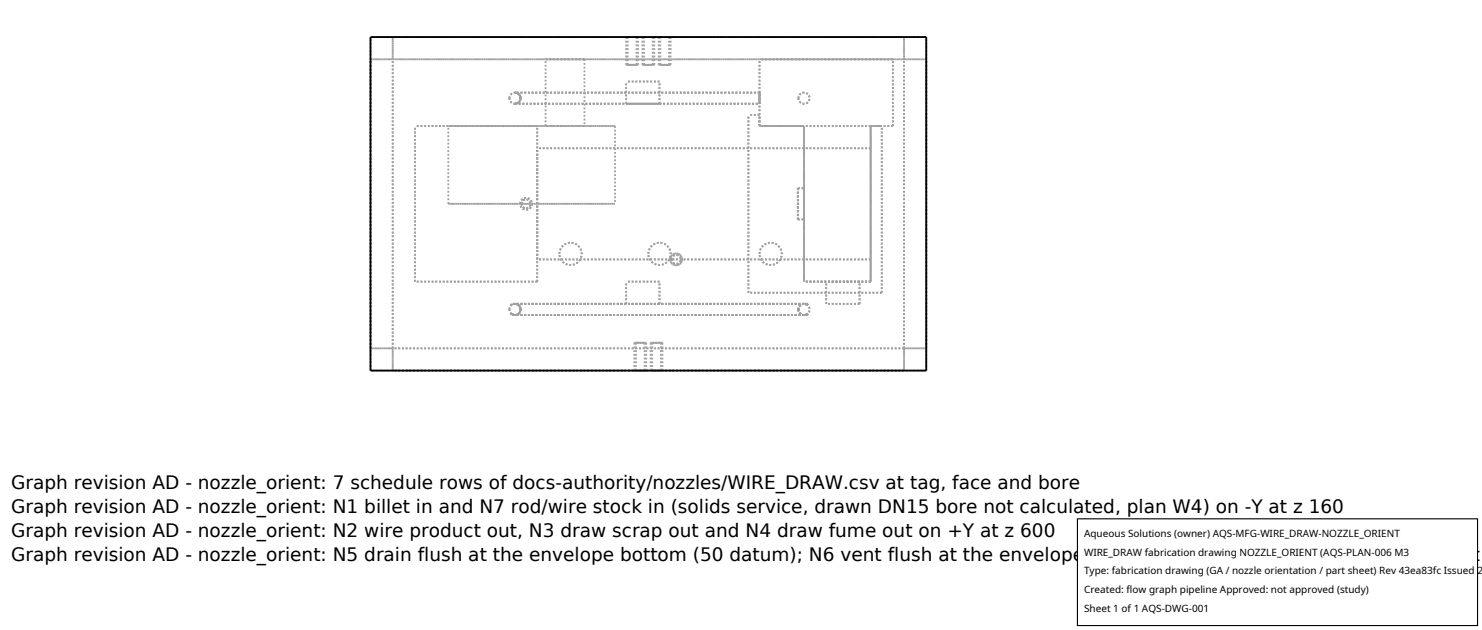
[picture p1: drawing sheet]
<svg xmlns="http://www.w3.org/2000/svg" width="212mm" height="90mm" viewBox="0 0 212 90" stroke-linecap="round" stroke-linejoin="round" font-family="sans-serif">
<defs><g id="words">
<g font-size="2.6">
<text x="1.6" y="69.8">Graph revision AD - nozzle_orient: 7 schedule rows of docs-authority/nozzles/WIRE_DRAW.csv at tag, face and bore</text>
<text x="1.6" y="73.3">Graph revision AD - nozzle_orient: N1 billet in and N7 rod/wire stock in (solids service, drawn DN15 bore not calculated, plan W4) on -Y at z 160</text>
<text x="1.6" y="76.7">Graph revision AD - nozzle_orient: N2 wire product out, N3 draw scrap out and N4 draw fume out on +Y at z 600</text>
<text x="1.6" y="80.2">Graph revision AD - nozzle_orient: N5 drain flush at the envelope bottom (50 datum); N6 vent flush at the envelope top (800 datum = box top); atmospheric t</text>
</g>
<g font-size="1.4">
<text x="154.8" y="76.6">Aqueous Solutions (owner) AQS-MFG-WIRE_DRAW-NOZZLE_ORIENT</text>
<text x="154.8" y="79.3">WIRE_DRAW fabrication drawing NOZZLE_ORIENT (AQS-PLAN-006 M3</text>
<text x="154.8" y="82">Type: fabrication drawing (GA / nozzle orientation / part sheet) Rev 43ea83fc Issued 2</text>
<text x="154.8" y="84.7">Created: flow graph pipeline Approved: not approved (study)</text>
<text x="154.8" y="87.4">Sheet 1 of 1 AQS-DWG-001</text>
</g>
</g></defs>
<g fill="none" stroke="#a0a0a0" stroke-width=".26" stroke-dasharray=".3 .3" stroke-linecap="butt">
<path d="M52.9 8.5h3.2M56.1 8.5v-3.2M56.1 5.3v3.2M56.1 8.5h-3.2M56.1 8.5h73M64 18h23.8M72.8 14l.2-.5 .5-.3 .6 .2 .2 .6-.2 .6-.5 .2-.6-.2-.2-.6M73.6 14.8l.5-.2 .2-.6M73.6 14.8a.79 .79 0 0 0 .7-.8 .79 .79 0 0 0-.7-.8M73.6 14.8h34.9M74.3 14l-.2-.5-.5-.3M76.7 18h-17.4"/>
<path d="M77.9 18h5.6M77.9 18v-9.5M77.9 8.5h5.6M83.5 18h-5.6M83.5 8.5h-5.6M83.5 8.5v9.5M87.8 18h-23.8M87.8 18v11.1M89.4 14.8v-3.2M89.4 9.3v-4M89.4 9.3h1.7M89.4 5.3h1.7"/>
<path d="M89.7 9.3v-4M89.7 9.3h1.2M89.7 5.3h1.2M90.9 9.3h-1.2M90.9 5.3h-1.2M90.9 5.3v4M91.1 9.3h-1.7M91.1 5.3h-1.7M91.1 5.3v4M91.8 9.3v-4M91.8 9.3h1.6M91.8 5.3h1.6"/>
<path d="M92 9.3v-4M92 9.3h1.2M92 5.3h1.2M93.2 9.3h-1.2M93.2 5.3h-1.2M93.2 5.3v4M93.4 9.3h-1.6M93.4 5.3h-1.6M93.4 5.3v4M94.1 9.3v-4M94.1 9.3h1.7M94.1 5.3h1.7"/>
<path d="M94.2 14.8v-3.2M94.2 11.6h-4.8M94.2 14.8h-4.8M94.3 9.3v-4M94.3 9.3h1.3M94.3 5.3h1.3M95.6 9.3h-1.3M95.6 5.3h-1.3M95.6 5.3v4M95.8 9.3h-1.7M95.8 5.3h-1.7M95.8 5.3v4"/>
<path d="M108.5 18h6.3M108.5 18v-1.6M108.5 16.4h-1.6M108.5 18v-9.5M108.5 13.2v1.6M108.5 14.8v-1.6M108.5 13.2h-34.9M114 14l.3 .6 .5 .2 .6-.2 .2-.6-.2-.5-.5-.3-.6 .3-.3 .5M114 14l.3-.5 .5-.3 .6 .2 .2 .6-.2 .6-.5 .2-.6-.2-.3-.6M114.8 18v22.2M114.8 18h-6.3M124.4 18v22.2"/>
<path d="M124.4 18h1.5M124.4 18h-9.6M127.5 18h-3.1M127.5 18h-19M127.5 18v-9.5M127.5 8.5h-19M129.1 8.5h3.2M129.1 8.5v-3.2M129.1 5.3h-73M129.1 5.3v3.2M129.1 8.5h-73M132.3 8.5h-3.2"/>
<path d="M132.3 5.3h-79.4M64 29.1v-11.1M64 29.1h23.8M74.3 29.1l.2-.6 .6-.2 .6 .2 .3 .6-.2 .6-.6 .2-.7-.2-.2-.6M74.5 29.1l.2-.4 .4-.2 .5 .1 .2 .5-.2 .4-.4 .2-.5-.1-.2-.5M76.7 37v-15.8M76.7 21.2v-3.2M79.9 36.2l.1-.5 .3-.5 .6-.4 .6-.1 .6 .1 .5 .3 .4 .5 .1 .6-.1 .7-.4 .5-.5 .3-.6 .1-.6-.1-.5-.3-.4-.5-.1-.7M87.8 29.1h-23.8M92.6 36.2l.1-.5 .3-.5 .6-.4 .6-.1 .6 .1 .5 .3 .4 .5 .1 .6-.1 .7-.4 .5-.5 .3-.6 .1-.6-.1-.5-.3-.4-.5-.1-.7M95.7 37l.3-.5 .5-.3 .6 .2 .3 .6-.2 .6-.6 .3-.6-.3-.3-.6M95.7 37l.3 .6 .5 .3 .6-.2 .3-.6-.2-.6-.6-.3-.6 .2-.3 .6"/>
<path d="M95.9 37l.2 .5 .5 .2 .4-.2 .2-.4-.2-.5-.4-.2-.5 .2-.2 .4M95.9 37l.2-.4 .5-.2 .4 .2 .2 .4-.2 .5-.4 .2-.5-.2-.2-.5M108.5 36.2l.1-.5 .3-.5 .5-.4 .6-.1 .6 .1 .6 .3 .3 .5 .2 .6-.2 .7-.3 .5-.5 .3-.6 .1-.6-.1-.5-.3-.4-.5-.1-.7M114 26.9h.8M114 26.9v4.4M114 31.3v-4.4M114 31.3h.8M114.8 21.2v-3.2M114.8 21.2h-38.1M114.8 37h-38.1M114.8 37v-15.8M114.8 26.9v4.4"/>
<path d="M114.8 31.3v-4.4M124.4 21.2v-3.2M124.4 37v-15.8M124.4 37h-9.6M124.4 21.2h-9.6M124.4 21.2h-47.7M124.4 37h-47.7M52.9 49.7h3.2M52.9 49.7v-41.2M52.9 52.9v-47.6M56.1 52.9v-3.2M56.1 49.7v3.2"/>
<path d="M56.1 49.7h-3.2M56.1 49.7v-41.2M59.3 40.2v-22.2M72.8 44.2l.2-.6 .5-.2 .6 .2 .2 .6-.2 .5-.5 .3-.6-.3-.2-.5M73.1 44.8l.5 .2M73.1 43.6v-.2M73.1 45v-.2M73.6 43.4l-.5 .2M73.6 45l.5-.2 .2-.6-.2-.6-.5-.2M73.6 45l.5-.3 .2-.5M73.6 43.4h-.5M73.6 45h-.5"/>
<path d="M74.3 44.2l-.2-.6-.5-.2M76.7 40.2v-22.2M76.7 40.2h-17.4M76.7 40.2v-3.2M89.4 43.4v-3.2M90.6 48.9v4M90.6 48.9h1.7M90.6 52.9h1.7M90.8 48.9v4M90.8 48.9h1.3M90.8 52.9h1.3M92.1 48.9h-1.3"/>
<path d="M92.1 52.9h-1.3M92.1 52.9v-4M92.3 48.9h-1.7M92.3 52.9h-1.7M92.3 52.9v-4M92.9 48.9v4M92.9 48.9h1.7M92.9 52.9h1.7M93.1 48.9v4M93.1 48.9h1.3M93.1 52.9h1.3M94.2 43.4v-3.2"/>
<path d="M94.2 40.2h-4.8M94.2 43.4h-4.8M94.4 48.9h-1.3M94.4 52.9h-1.3M94.4 52.9v-4M94.6 48.9h-1.7M94.6 52.9h-1.7M94.6 52.9v-4M106.9 41.8v-25.4M114 44.2l.3-.6 .5-.2 .6 .2 .2 .6-.2 .5-.5 .3-.6-.3-.3-.5M114 44.2l.3 .5 .5 .3M114 44.2l.3 .6 .5 .2"/>
<path d="M114.8 40.2v-3.2M114.8 40.2v-22.2M114.8 45l.5-.2M114.8 43.4l-.5 .2-.3 .6M114.8 43.4h-41.2M114.8 45h-41.2M115.3 43.6l-.5-.2M115.3 45h-.5M115.3 45v-.2M115.3 43.6v-.2M115.3 43.4h-.5M118 43.4v-3.2"/>
<path d="M122.8 43.4v-3.2M122.8 40.2h-4.8M122.8 43.4h-4.8M124.4 40.2v-3.2M124.4 40.2h-9.6M124.4 40.2v-22.2M125.9 41.8v-23.8M125.9 41.8h-19M129.1 49.7h3.2M129.1 52.9v-3.2M129.1 52.9h-73M129.1 49.7v3.2"/>
<path d="M129.1 49.7h-73M129.1 49.7v-41.2M132.3 49.7v-41.2M132.3 52.9v-47.6M132.3 49.7h-3.2M132.3 52.9h-79.4"/>
</g>
<path d="M52.9 5.3h79.4v47.6h-79.4z" fill="none" stroke="#000" stroke-width=".26"/>
<path d="M153.9 74.1h57.1v15.2h-57.1z" fill="#fff" stroke="#000" stroke-width=".16"/>
<use href="#words"/>
</svg>
